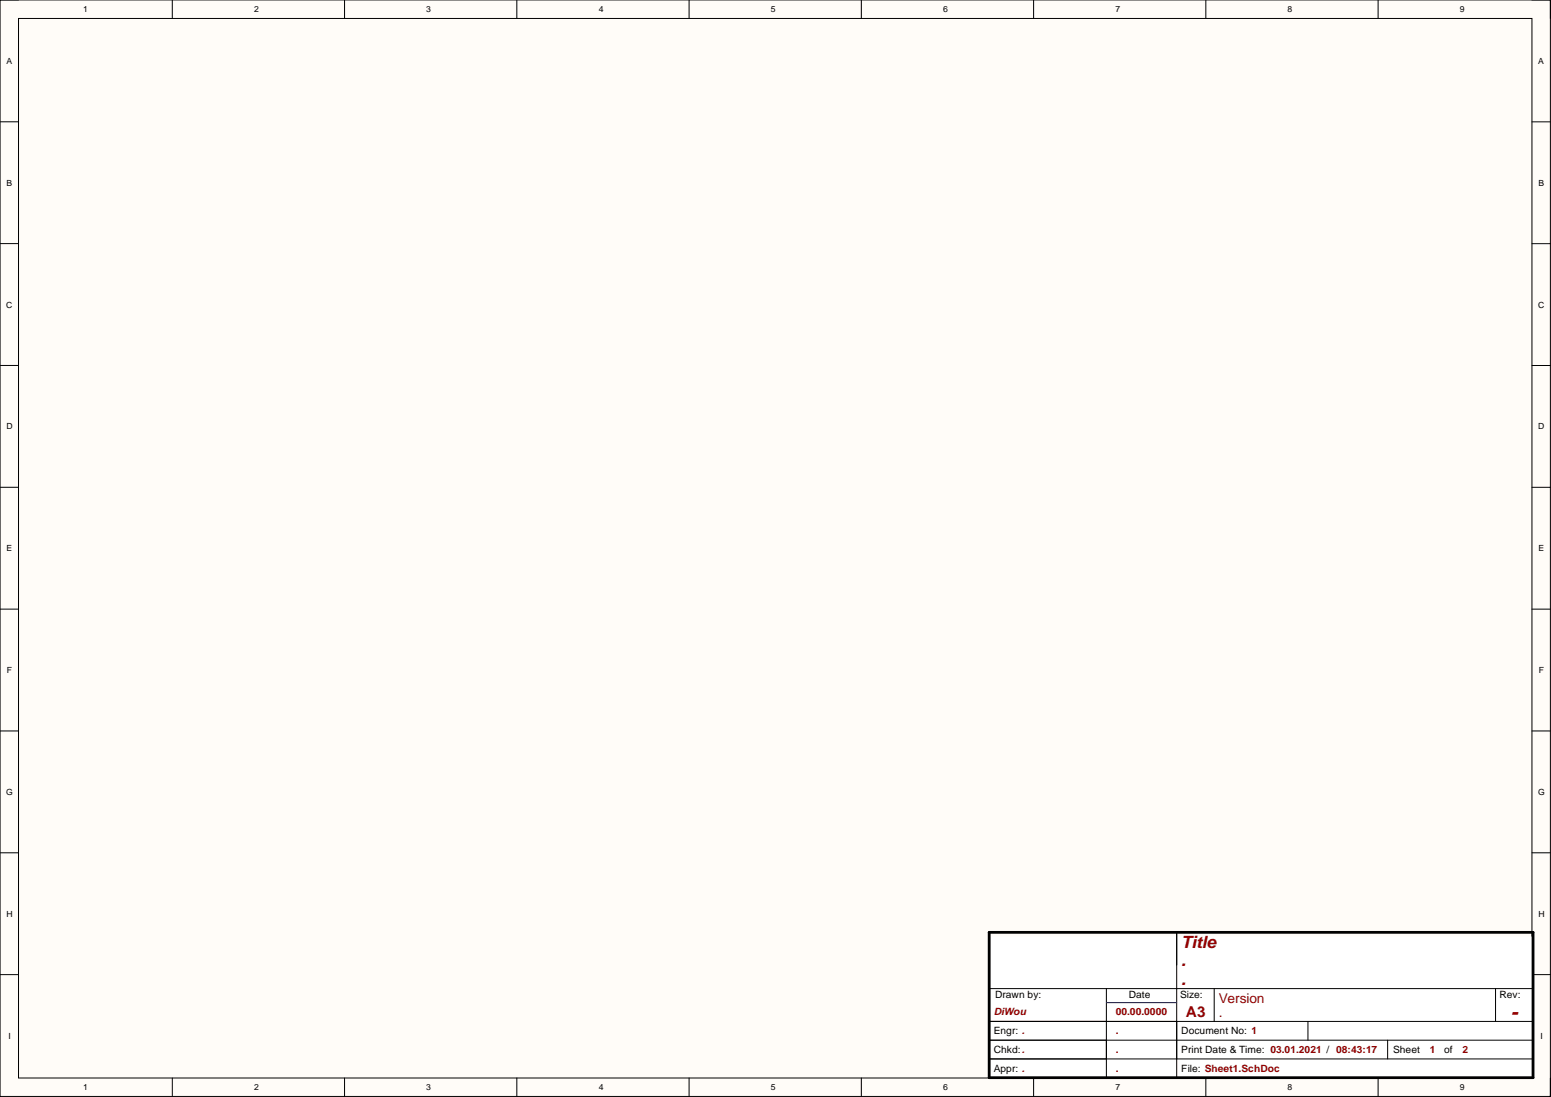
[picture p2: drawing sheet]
<svg xmlns="http://www.w3.org/2000/svg" width="420mm" height="297mm" viewBox="0 0 420 297" stroke-linecap="round" stroke-linejoin="round" font-family="sans-serif">
<defs><g id="words">
<text font-size="5.4" fill="#980000" x="408.9" y="275.9">-</text>
<g font-size="4.6" fill="#980000">
<text x="319.7" y="256.6">Title</text>
<text x="319.7" y="261.7">.</text>
<text x="319.7" y="266.8">.</text>
</g>
<text font-size="4.1" fill="#980000" x="321" y="275.5">A3</text>
<g font-size="3.6" fill="#980000">
<text x="329.9" y="271.5">Version</text>
<text x="329.9" y="275.3">.</text>
</g>
<g font-size="2.7" fill="#980000">
<text x="269" y="275">DiWou</text>
<text x="302" y="275">00.00.0000</text>
<text x="302" y="280">.</text>
<text x="302" y="285.1">.</text>
<text x="387" y="285.1">1</text>
<text x="395.9" y="285.1">2</text>
<text x="302" y="290.2">.</text>
</g>
<g font-size="2.7">
<text x="269.3" y="270.1">Drawn by:</text>
<text x="305.5" y="270.1">Date</text>
<text x="319.4" y="270.1">Size:</text>
<text x="405.9" y="270.1">Rev:</text>
<text x="269" y="280">Engr: .</text>
<text x="319.7" y="280">Document No: 1</text>
<text x="269" y="285.1">Chkd:.</text>
<text x="319.7" y="285.1">Print Date &amp; Time: 03.01.2021 / 08:43:17</text>
<text x="377.1" y="285.1">Sheet</text>
<text x="390.9" y="285.1">of</text>
<text x="269" y="290.2">Appr: .</text>
<text x="319.7" y="290.2">File: Sheet1.SchDoc</text>
</g>
<g font-size="2.3">
<text x="22.5" y="3.3">1</text>
<text x="68.8" y="3.3">2</text>
<text x="115.4" y="3.3">3</text>
<text x="162.1" y="3.3">4</text>
<text x="208.7" y="3.3">5</text>
<text x="255.3" y="3.3">6</text>
<text x="301.9" y="3.3">7</text>
<text x="348.5" y="3.3">8</text>
<text x="395.1" y="3.3">9</text>
<text x="1.8" y="17.3">A</text>
<text x="416.3" y="17.3">A</text>
<text x="1.8" y="50.3">B</text>
<text x="416.4" y="50.3">B</text>
<text x="1.7" y="83.3">C</text>
<text x="416.3" y="83.3">C</text>
<text x="1.8" y="116.3">D</text>
<text x="416.3" y="116.3">D</text>
<text x="1.8" y="149.2">E</text>
<text x="416.4" y="149.2">E</text>
<text x="1.9" y="182.2">F</text>
<text x="416.5" y="182.2">F</text>
<text x="1.7" y="215.2">G</text>
<text x="416.3" y="215.2">G</text>
<text x="1.8" y="248.2">H</text>
<text x="416.4" y="248.2">H</text>
<text x="2.3" y="281.2">I</text>
<text x="416.9" y="281.2">I</text>
<text x="22.5" y="295.2">1</text>
<text x="68.8" y="295.2">2</text>
<text x="115.4" y="295.2">3</text>
<text x="162.1" y="295.2">4</text>
<text x="208.7" y="295.2">5</text>
<text x="255.3" y="295.2">6</text>
<text x="301.9" y="295.2">7</text>
<text x="348.5" y="295.2">8</text>
<text x="395.1" y="295.2">9</text>
</g>
</g></defs>
<path d="M0 0h419.6v296.9h-419.6z" fill-rule="evenodd" fill="#fffcf8"/>
<path d="M0 0h419.6v296.9h-419.6z" fill="none" stroke="#000" stroke-width=".27"/>
<path d="M5 5h409.6v286.9h-409.6z" fill-rule="evenodd" fill="#fffcf8"/>
<g fill="none" stroke="#000" stroke-width=".27">
<path d="M0 0h5M46.6 0v5M93.3 0v5M139.9 0v5M186.5 0v5M233.1 0v5M279.8 0v5M326.4 0v5M373 0v5M414.6 0h5v5M5 5h409.6v286.9h-409.6zM0 33h5"/>
<path d="M414.6 33h5M0 66h5M414.6 66h5M0 99h5M414.6 99h5M0 131.9h5M414.6 132h5M0 164.9h5M414.6 164.9h5M0 197.9h5M414.6 197.9h5M0 230.9h5"/>
<path d="M414.6 230.9h5M0 263.9h5M414.6 263.9h5M46.6 291.9v5M93.3 291.9v5M139.9 291.9v5M186.5 291.9v5M233.1 291.9v5M279.8 291.9v5M326.4 291.9v5M373 291.9v5M419.6 291.9v5"/>
</g>
<path d="M267.7 253.7h147.2v38.1h-147.2z" fill-rule="evenodd" fill="#fff"/>
<path d="M267.7 253.7h147.2v38.1h-147.2z" fill="none" stroke="#fff" stroke-width=".27"/>
<path d="M318.5 252.5v39.3M267.7 276.6h147.2M299.5 267.7v24.1M328.6 267.7v8.9M354 276.6v5.1M404.8 267.7v8.9M414.9 267.7h-147.2v19h147.2M267.7 281.7h147.2M375.6 281.7v5" fill="none" stroke="#000" stroke-width=".27"/>
<path d="M267.7 252.5h147.2v39.3h-147.2z" fill="none" stroke="#000" stroke-width=".75"/>
<path d="M299.5 271.5h19" fill="none" stroke="#000080" stroke-width=".27"/>
<use href="#words"/>
</svg>
